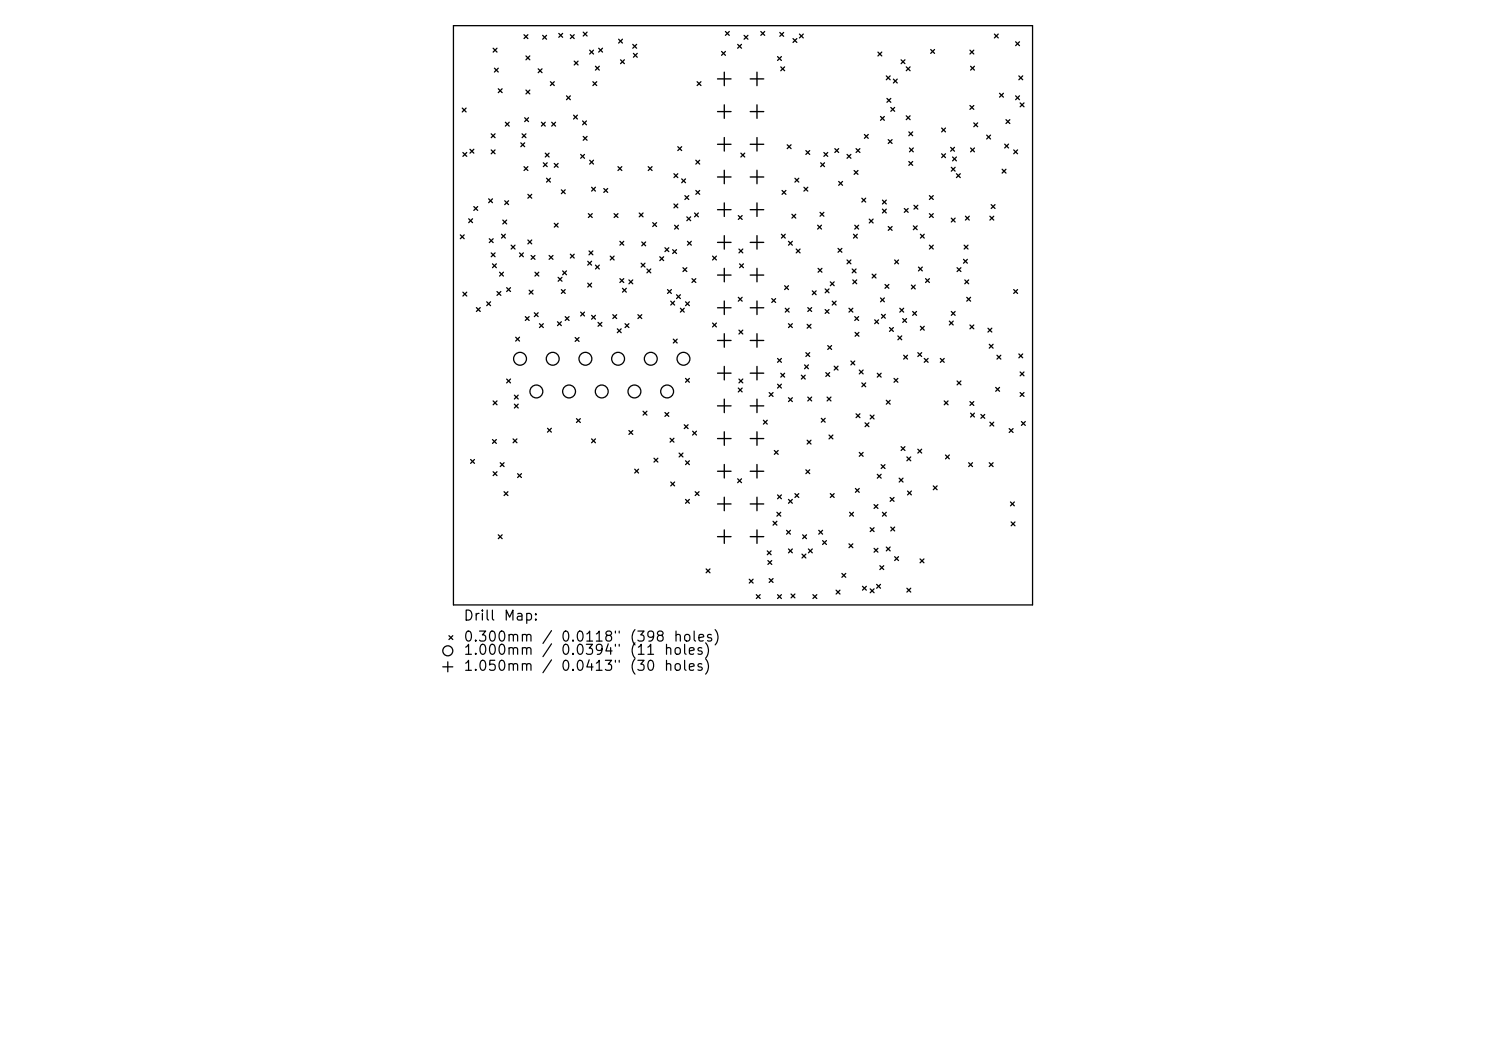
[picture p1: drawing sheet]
<svg xmlns="http://www.w3.org/2000/svg" width="297mm" height="210mm" viewBox="0 0 297 210" stroke-linecap="round" stroke-linejoin="round" font-family="sans-serif">
<defs><g id="words">
<g font-size="2">
<text x="92.5" y="124.5">Drill</text>
<text x="100.5" y="124.5">Map:</text>
<text x="92.5" y="128.7">0.300mm</text>
<text x="92.5" y="131.3">1.000mm</text>
<text x="108.1" y="128.7">/</text>
<text x="111.9" y="128.7">0.0118&quot;</text>
<text x="111.9" y="131.3">0.0394&quot;</text>
<text x="125.7" y="128.7">(398</text>
<text x="125.7" y="131.3">(11</text>
<text x="134.4" y="128.7">holes)</text>
<text x="92.5" y="134.5">1.050mm</text>
<text x="108.1" y="134.5">/</text>
<text x="111.9" y="134.5">0.0413&quot;</text>
<text x="125.7" y="134.5">(30</text>
<text x="132.5" y="134.5">holes)</text>
</g>
</g></defs>
<g fill="none" stroke="#000" stroke-width=".26">
<path d="M90.6 5.1h115.8v115.8h-115.8zM98.6 9.6l.7 .8M98.8 13.6l.8 .8M99.3 9.6l-.7 .8M99.6 13.6l-.8 .8M99.6 17.7l.8 .8M100.4 17.7l-.8 .8M104.7 6.9l.8 .8M105.1 11.2l.8 .8M105.1 18l.8 .8M105.5 6.9l-.8 .8M105.9 11.2l-.8 .8"/>
<path d="M105.9 18l-.8 .8M107.6 13.8l.7 .7M108.3 13.8l-.7 .7M108.5 7.1l.7 .7M109.2 7.1l-.7 .7M110 16.3l.8 .8M110.8 16.3l-.8 .8M111.7 6.7l.8 .7M112.5 6.7l-.8 .7M113.2 19.2l.8 .7M114 19.2l-.8 .7M114 6.9l.8 .8"/>
<path d="M114.8 6.9l-.8 .8M114.8 12.2l.7 .8M115.5 12.2l-.7 .8M116.6 6.4l.7 .8M117.3 6.4l-.7 .8M117.9 10l.7 .8M118.5 16.3l.8 .8M118.6 10l-.7 .8M119 13.2l.8 .8M119.3 16.3l-.8 .8M119.7 9.6l.7 .8M119.8 13.2l-.8 .8"/>
<path d="M120.4 9.6l-.7 .8M123.6 7.8l.8 .8M124 12l.8 .7M124.4 7.8l-.8 .8M124.8 12l-.8 .7M126.5 8.9l.7 .7M126.6 10.7l.8 .7M127.2 8.9l-.7 .7M127.4 10.7l-.8 .7M139.3 16.3l.8 .8M140.1 16.3l-.8 .8M144.2 10.3l.8 .8"/>
<path d="M145 10.3l-.8 .8M145 6.3l.8 .8M145.8 6.3l-.8 .8M147.4 8.9l.8 .7M148.2 8.9l-.8 .7M148.7 7.1l.8 .7M149.5 7.1l-.8 .7M152.1 6.3l.7 .8M152.8 6.3l-.7 .8M155.4 11.3l.8 .8M155.9 6.5l.7 .8M156 13.4l.8 .7"/>
<path d="M156.2 11.3l-.8 .8M156.6 6.5l-.7 .8M156.8 13.4l-.8 .7M158.5 7.7l.8 .8M159.3 7.7l-.8 .8M159.8 6.8l.8 .8M160.6 6.8l-.8 .8M175.5 10.4l.7 .8M176.2 10.4l-.7 .8M177.1 15.2l.8 .7M177.3 19.7l.7 .7M177.9 15.2l-.8 .7"/>
<path d="M178 19.7l-.7 .7M178.6 15.8l.7 .8M179.3 15.8l-.7 .8M180.1 12l.8 .7M180.9 12l-.8 .7M181.1 13.4l.8 .7M181.9 13.4l-.8 .7M186 9.9l.8 .8M186.8 9.9l-.8 .8M193.9 10l.7 .8M194 13.2l.8 .8M194.6 10l-.7 .8"/>
<path d="M194.8 13.2l-.8 .8M198.7 6.8l.8 .8M199.5 6.8l-.8 .8M199.8 18.6l.7 .8M200.5 18.6l-.7 .8M203 8.3l.8 .8M203 19.2l.8 .7M203.6 15.2l.8 .7M203.8 8.3l-.8 .8M203.8 19.2l-.8 .7M204.4 15.2l-.8 .7M92.4 21.6l.8 .8"/>
<path d="M92.5 30.5l.8 .7M93.2 21.6l-.8 .8M93.3 30.5l-.8 .7M93.9 29.8l.8 .8M94.7 29.8l-.8 .8M97.7 39.7l.7 .8M98.2 26.7l.7 .8M98.2 30l.7 .7M98.4 39.7l-.7 .8M98.9 26.7l-.7 .8M98.9 30l-.7 .7M101 24.4l.8 .8"/>
<path d="M101.8 24.4l-.8 .8M104.1 28.5l.8 .8M104.3 26.7l.8 .8M104.7 33.3l.8 .8M104.9 28.5l-.8 .8M104.9 23.5l.7 .8M105.1 26.7l-.8 .8M105.5 33.3l-.8 .8M105.5 38.8l.8 .8M105.6 23.5l-.7 .8M106.3 38.8l-.8 .8M108.2 24.4l.8 .8"/>
<path d="M108.6 32.5l.8 .8M109 24.4l-.8 .8M109 30.6l.8 .8M109.2 35.6l.8 .8M109.4 32.5l-.8 .8M109.8 30.6l-.8 .8M110 35.6l-.8 .8M110.3 24.4l.7 .8M110.8 32.7l.8 .7M111 24.4l-.7 .8M111.6 32.7l-.8 .7M112.2 37.9l.8 .8"/>
<path d="M113 37.9l-.8 .8M114.6 23l.8 .8M115.4 23l-.8 .8M116.1 30.9l.7 .7M116.4 24.2l.8 .7M116.6 27.3l.7 .7M116.8 30.9l-.7 .7M117.2 24.2l-.8 .7M117.3 27.3l-.7 .7M117.9 32l.7 .8M118.2 37.4l.8 .8M118.6 32l-.7 .8"/>
<path d="M119 37.4l-.8 .8M120.7 37.7l.8 .7M121.5 37.7l-.8 .7M123.5 33.3l.8 .8M124.3 33.3l-.8 .8M129.6 33.3l.7 .8M130.3 33.3l-.7 .8M134.7 34.7l.8 .8M135.5 34.7l-.8 .8M135.5 29.3l.7 .8M136.2 29.3l-.7 .8M136.2 35.7l.8 .8"/>
<path d="M136.9 39.1l.8 .8M137 35.7l-.8 .8M137.7 39.1l-.8 .8M139.1 32l.7 .8M139.1 38.1l.7 .7M139.8 32l-.7 .8M139.8 38.1l-.7 .7M148.1 30.6l.7 .8M148.8 30.6l-.7 .8M156.3 38.1l.8 .7M157.1 38.1l-.8 .7M157.3 28.9l.8 .8"/>
<path d="M158.1 28.9l-.8 .8M158.9 35.6l.8 .8M159.7 35.6l-.8 .8M160.7 37.4l.8 .8M161.1 30.1l.7 .8M161.5 37.4l-.8 .8M161.8 30.1l-.7 .8M164 32.5l.8 .8M164.7 30.5l.7 .7M164.8 32.5l-.8 .8M165.4 30.5l-.7 .7M166.9 29.7l.7 .8"/>
<path d="M167.6 29.7l-.7 .8M167.6 36.3l.8 .7M168.4 36.3l-.8 .7M169.3 30.9l.8 .7M170.1 30.9l-.8 .7M170.7 34.1l.8 .7M171.1 29.7l.8 .8M171.5 34.1l-.8 .7M171.9 29.7l-.8 .8M172.3 39.6l.7 .8M172.8 26.9l.7 .7M173 39.6l-.7 .8"/>
<path d="M173.5 26.9l-.7 .7M176 23.3l.8 .7M176.4 40l.7 .8M176.8 23.3l-.8 .7M177.1 40l-.7 .8M177.5 27.9l.8 .8M178 21.5l.8 .7M178.3 27.9l-.8 .8M178.8 21.5l-.8 .7M181.1 23.1l.8 .8M181.6 26.4l.8 .7M181.6 32.3l.8 .7"/>
<path d="M181.8 29.6l.7 .7M181.9 23.1l-.8 .8M182.4 26.4l-.8 .7M182.4 32.3l-.8 .7M182.5 29.6l-.7 .7M185.8 39.1l.7 .8M186.5 39.1l-.7 .8M188.2 25.6l.8 .8M188.2 30.7l.8 .8M189 25.6l-.8 .8M189 30.7l-.8 .8M190 29.4l.8 .8"/>
<path d="M190.1 33.4l.8 .8M190.4 31.4l.8 .7M190.8 29.4l-.8 .8M190.9 33.4l-.8 .8M191.2 31.4l-.8 .7M191.2 34.7l.7 .8M191.9 34.7l-.7 .8M193.9 21.1l.7 .8M194 29.6l.8 .7M194.6 21.1l-.7 .8M194.6 24.6l.8 .7M194.8 29.6l-.8 .7"/>
<path d="M195.4 24.6l-.8 .7M197.2 27l.8 .8M198 27l-.8 .8M200.3 33.8l.8 .8M200.8 28.8l.8 .8M201.1 33.8l-.8 .8M201.1 23.9l.7 .8M201.6 28.8l-.8 .8M201.8 23.9l-.7 .8M202.6 30l.8 .7M203.4 30l-.8 .7M203.9 20.6l.8 .7"/>
<path d="M204.7 20.6l-.8 .7M92 46.9l.8 .8M92.5 58.4l.8 .8M92.8 46.9l-.8 .8M93.3 58.4l-.8 .8M93.7 43.7l.7 .8M94.4 43.7l-.7 .8M94.7 41.3l.8 .7M95.5 41.3l-.8 .7M97.8 47.7l.8 .8M98.2 50.5l.7 .8M98.4 52.7l.8 .8"/>
<path d="M98.6 47.7l-.8 .8M98.9 50.5l-.7 .8M99.2 52.7l-.8 .8M99.3 58.2l.8 .8M99.8 54.4l.8 .8M100.1 58.2l-.8 .8M100.2 46.8l.8 .8M100.5 44l.8 .7M100.6 54.4l-.8 .8M100.9 40.1l.7 .8M101 46.8l-.8 .8M101.3 44l-.8 .7"/>
<path d="M101.3 57.5l.7 .7M101.6 40.1l-.7 .8M102 57.5l-.7 .7M102.2 49l.7 .8M102.9 49l-.7 .8M103.8 50.5l.8 .8M104.6 50.5l-.8 .8M105.5 48l.8 .7M105.8 58l.7 .8M106.1 51l.8 .8M106.3 48l-.8 .7M106.5 58l-.7 .8"/>
<path d="M106.9 51l-.8 .8M106.9 54.4l.8 .8M107.7 54.4l-.8 .8M109.8 51l.7 .8M110.5 51l-.7 .8M110.8 44.6l.8 .8M111.6 44.6l-.8 .8M111.6 55.4l.7 .8M112.2 57.9l.8 .7M112.3 55.4l-.7 .8M112.5 54.1l.7 .8M113 57.9l-.8 .7"/>
<path d="M113.2 54.1l-.7 .8M114 50.8l.8 .8M114.8 50.8l-.8 .8M117.5 52.2l.7 .8M117.5 56.6l.7 .7M117.6 42.7l.8 .8M117.7 50.1l.8 .8M118.2 52.2l-.7 .8M118.2 56.6l-.7 .7M118.4 42.7l-.8 .8M118.5 50.1l-.8 .8M119 53l.8 .7"/>
<path d="M119.8 53l-.8 .7M122 51.2l.7 .7M122.7 51.2l-.7 .7M122.7 42.7l.8 .8M123.5 42.7l-.8 .8M123.9 48.2l.8 .8M123.9 55.7l.8 .7M124.4 57.6l.8 .8M124.7 48.2l-.8 .8M124.7 55.7l-.8 .7M125.2 57.6l-.8 .8M125.7 55.9l.8 .8"/>
<path d="M126.5 55.9l-.8 .8M127.8 42.6l.7 .7M128.1 52.6l.8 .8M128.3 48.3l.7 .8M128.5 42.6l-.7 .7M128.9 52.6l-.8 .8M129 48.3l-.7 .8M129.3 53.7l.8 .8M130.1 53.7l-.8 .8M130.5 44.5l.7 .8M131.2 44.5l-.7 .8M131.9 51.3l.7 .8"/>
<path d="M132.6 51.3l-.7 .8M132.9 49.5l.8 .8M133.4 57.9l.8 .7M133.7 49.5l-.8 .8M134.2 57.9l-.8 .7M134.4 49.9l.8 .8M134.7 40.8l.8 .7M134.8 45l.8 .8M135.2 49.9l-.8 .8M135.2 58.9l.8 .8M135.5 40.8l-.8 .7M135.6 45l-.8 .8"/>
<path d="M136 58.9l-.8 .8M136.5 53.5l.8 .8M137.3 43.3l.7 .8M137.3 53.5l-.8 .8M137.4 48.2l.8 .8M138 43.3l-.7 .8M138.2 48.2l-.8 .8M138.3 55.7l.8 .7M138.8 42.6l.8 .7M139.1 55.7l-.8 .7M139.6 42.6l-.8 .7M142.4 51.2l.8 .7"/>
<path d="M143.2 51.2l-.8 .7M147.6 43.1l.7 .7M147.6 59.4l.7 .8M147.7 49.8l.8 .7M147.8 52.7l.8 .8M148.3 59.4l-.7 .8M148.3 43.1l-.7 .7M148.5 49.8l-.8 .7M148.6 52.7l-.8 .8M154.2 59.7l.8 .7M155 59.7l-.8 .7M156.2 46.8l.7 .8"/>
<path d="M156.8 57.1l.8 .8M156.9 46.8l-.7 .8M157.6 57.1l-.8 .8M157.6 48.2l.8 .8M158.3 42.8l.7 .8M158.4 48.2l-.8 .8M159 42.8l-.7 .8M159.1 49.8l.8 .7M159.9 49.8l-.8 .7M162.4 58.1l.7 .8M163.1 58.1l-.7 .8M163.4 45l.8 .8"/>
<path d="M163.5 53.6l.8 .8M163.9 42.4l.8 .8M164.2 45l-.8 .8M164.3 53.6l-.8 .8M164.7 42.4l-.8 .8M164.9 57.7l.8 .8M165.7 57.7l-.8 .8M166 56.3l.7 .8M166.7 56.3l-.7 .8M167.5 49.6l.8 .8M168.3 49.6l-.8 .8M169.3 51.9l.8 .8"/>
<path d="M170.1 51.9l-.8 .8M170.3 53.7l.8 .8M170.5 55.9l.7 .8M170.6 46.8l.8 .8M170.8 45l.8 .8M171.1 53.7l-.8 .8M171.2 55.9l-.7 .8M171.4 46.8l-.8 .8M171.6 45l-.8 .8M173.7 43.8l.8 .8M174.3 54.8l.8 .7M174.5 43.8l-.8 .8"/>
<path d="M175.1 54.8l-.8 .7M176 59.5l.8 .8M176.4 41.8l.7 .8M176.8 59.5l-.8 .8M176.9 56.8l.8 .8M177.1 41.8l-.7 .8M177.5 45.3l.8 .7M177.7 56.8l-.8 .8M178.3 45.3l-.8 .7M178.8 51.9l.8 .8M179.6 51.9l-.8 .8M180.7 41.7l.8 .7"/>
<path d="M181.5 41.7l-.8 .7M182.2 57l.7 .7M182.5 45.1l.8 .8M182.7 41l.7 .8M182.9 57l-.7 .7M183.3 45.1l-.8 .8M183.4 41l-.7 .8M183.6 53.4l.7 .7M184 46.8l.7 .8M184.3 53.4l-.7 .7M184.7 46.8l-.7 .8M185 55.7l.8 .7"/>
<path d="M185.8 55.7l-.8 .7M185.8 42.7l.7 .8M185.8 49l.7 .8M186.5 42.7l-.7 .8M186.5 49l-.7 .8M190.1 43.6l.8 .8M190.9 43.6l-.8 .8M191.3 53.5l.8 .8M192.1 53.5l-.8 .8M192.6 51.8l.7 .8M192.7 49l.8 .8M192.8 55.9l.8 .8"/>
<path d="M193 43.2l.7 .8M193.2 59.4l.8 .8M193.3 51.8l-.7 .8M193.5 49l-.8 .8M193.6 55.9l-.8 .8M193.7 43.2l-.7 .8M194 59.4l-.8 .8M197.8 43.2l.8 .8M198.1 40.9l.8 .8M198.6 43.2l-.8 .8M198.9 40.9l-.8 .8M202.6 57.9l.8 .7"/>
<path d="M203.4 57.9l-.8 .7M95.2 61.5l.8 .7M96 61.5l-.8 .7M97.3 60.3l.7 .8M98 60.3l-.7 .8M101.3 75.7l.7 .8M102 75.7l-.7 .8M102.8 79l.8 .7M103.1 67.4l.7 .8M103.6 79l-.8 .7M103.8 67.4l-.7 .8M105 63.3l.8 .7"/>
<path d="M105.8 63.3l-.8 .7M106.8 62.5l.8 .8M107.6 62.5l-.8 .8M107.8 64.7l.8 .8M108.6 64.7l-.8 .8M111.4 64.3l.8 .8M112.2 64.3l-.8 .8M113 63.3l.7 .7M113.7 63.3l-.7 .7M115 67.4l.7 .8M115.7 67.4l-.7 .8M116.1 62.4l.7 .7"/>
<path d="M116.8 62.4l-.7 .7M118.2 63l.8 .8M119 63l-.8 .8M119.5 64.4l.8 .8M120.3 64.4l-.8 .8M122.5 62.9l.8 .8M123.3 62.9l-.8 .8M123.4 65.7l.8 .8M124.2 65.7l-.8 .8M124.9 64.7l.8 .8M125.7 64.7l-.8 .8M127.5 62.9l.8 .8"/>
<path d="M128.3 62.9l-.8 .8M134.1 60.2l.7 .8M134.6 67.8l.7 .7M134.8 60.2l-.7 .8M135.3 67.8l-.7 .7M136 61.6l.8 .8M136.8 61.6l-.8 .8M137 60.3l.8 .8M137 75.6l.8 .8M137.8 60.3l-.8 .8M137.8 75.6l-.8 .8M142.4 64.6l.8 .7"/>
<path d="M143.2 64.6l-.8 .7M147.6 77.5l.7 .8M147.7 66l.8 .7M147.7 75.7l.8 .8M148.3 77.5l-.7 .8M148.5 66l-.8 .7M148.5 75.7l-.8 .8M153.7 78.4l.8 .8M154.5 78.4l-.8 .8M155.4 71.6l.8 .8M155.4 76.8l.8 .7M156 74.6l.8 .8"/>
<path d="M156.2 76.8l-.8 .7M156.2 71.6l-.8 .8M156.8 74.6l-.8 .8M156.9 61.6l.8 .8M157.6 64.7l.8 .8M157.6 79.5l.8 .7M157.7 61.6l-.8 .8M158.4 64.7l-.8 .8M158.4 79.5l-.8 .7M160.2 75l.7 .7M160.8 72.9l.8 .8M160.9 75l-.7 .7"/>
<path d="M161.1 70.5l.7 .7M161.3 64.8l.8 .8M161.5 61.5l.7 .7M161.5 79.3l.7 .8M161.6 72.9l-.8 .8M161.8 70.5l-.7 .7M162.1 64.8l-.8 .8M162.2 61.5l-.7 .7M162.2 79.3l-.7 .8M164.9 61.9l.8 .7M165.1 74.5l.7 .7M165.3 79.3l.8 .8"/>
<path d="M165.4 69.1l.8 .7M165.7 61.9l-.8 .7M165.8 74.5l-.7 .7M166.1 79.3l-.8 .8M166.2 69.1l-.8 .7M166.3 60.2l.8 .8M166.7 73.2l.8 .7M167.1 60.2l-.8 .8M167.5 73.2l-.8 .7M169.7 61.6l.8 .8M170.1 72.1l.7 .8M170.5 61.6l-.8 .8"/>
<path d="M170.8 72.1l-.7 .8M170.8 63.3l.8 .7M170.9 66.4l.8 .8M171.6 63.3l-.8 .7M171.7 66.4l-.8 .8M171.7 73.9l.8 .8M172.3 76.5l.7 .8M172.5 73.9l-.8 .8M173 76.5l-.7 .8M174.8 63.9l.8 .8M175.3 74.6l.8 .8M175.6 63.9l-.8 .8"/>
<path d="M176.1 74.6l-.8 .8M176.2 62.8l.7 .8M176.9 62.8l-.7 .8M177.1 80l.8 .8M177.8 65.5l.8 .7M177.9 80l-.8 .8M178.6 65.5l-.8 .7M178.7 75.6l.8 .8M179.5 75.6l-.8 .8M179.5 67.1l.7 .8M179.8 61.6l.8 .8M180.2 67.1l-.7 .8"/>
<path d="M180.4 63.7l.8 .7M180.6 61.6l-.8 .8M180.6 71l.8 .8M181.2 63.7l-.8 .7M181.4 71l-.8 .8M182.4 62.2l.8 .8M183.2 62.2l-.8 .8M183.4 70.5l.8 .7M184 65.2l.7 .8M184.2 70.5l-.8 .7M184.7 65.2l-.7 .8M184.7 71.6l.8 .8"/>
<path d="M185.5 71.6l-.8 .8M187.9 71.6l.8 .8M188.7 71.6l-.8 .8M189.7 64.2l.8 .7M190.1 62.2l.8 .8M190.5 64.2l-.8 .7M190.9 62.2l-.8 .8M191.3 76.1l.8 .8M192.1 76.1l-.8 .8M193.9 64.9l.7 .8M194.6 64.9l-.7 .8M197.5 65.6l.7 .8"/>
<path d="M197.7 68.8l.8 .8M198.2 65.6l-.7 .8M198.5 68.8l-.8 .8M199 77.4l.8 .8M199.3 71l.7 .8M199.8 77.4l-.8 .8M200 71l-.7 .8M203.6 70.7l.8 .8M203.9 74.3l.8 .8M203.9 78.4l.8 .8M204.4 70.7l-.8 .8M204.7 74.3l-.8 .8"/>
<path d="M204.7 78.4l-.8 .8M94.1 91.8l.7 .8M94.8 91.8l-.7 .8M98.4 87.8l.8 .8M98.6 80.1l.7 .8M98.6 94.3l.7 .7M99.2 87.8l-.8 .8M99.3 80.1l-.7 .8M99.3 94.3l-.7 .7M100 92.5l.7 .7M100.7 92.5l-.7 .7M100.7 98.2l.8 .8"/>
<path d="M101.5 98.2l-.8 .8M102.5 87.7l.8 .8M102.8 80.8l.8 .7M103.3 87.7l-.8 .8M103.4 94.6l.8 .8M103.6 80.8l-.8 .7M104.2 94.6l-.8 .8M109.4 85.6l.8 .8M110.2 85.6l-.8 .8M115.2 83.6l.8 .8M116 83.6l-.8 .8M118.2 87.7l.8 .8"/>
<path d="M119 87.7l-.8 .8M125.7 86l.8 .8M126.5 86l-.8 .8M126.9 93.7l.7 .8M127.6 93.7l-.7 .8M128.5 82.2l.8 .7M129.3 82.2l-.8 .7M130.7 91.6l.8 .7M131.5 91.6l-.8 .7M132.9 82.4l.8 .8M133.7 82.4l-.8 .8M133.9 87.6l.8 .7"/>
<path d="M134.1 96.3l.7 .8M134.7 87.6l-.8 .7M134.8 96.3l-.7 .8M135.7 90.5l.8 .8M136.5 90.5l-.8 .8M136.8 84.9l.7 .7M137 92.1l.8 .7M137 99.8l.8 .8M137.5 84.9l-.7 .7M137.8 92.1l-.8 .7M137.8 99.8l-.8 .8M138.4 86.2l.8 .7"/>
<path d="M138.9 98.2l.8 .8M139.2 86.2l-.8 .7M139.7 98.2l-.8 .8M147.4 95.7l.8 .7M148.2 95.7l-.8 .7M152.6 84l.7 .7M153.3 84l-.7 .7M154.8 90l.7 .8M155.4 98.9l.8 .8M155.5 90l-.7 .8M156.2 98.9l-.8 .8M157.6 99.8l.8 .8"/>
<path d="M158.4 99.8l-.8 .8M158.9 98.6l.8 .8M159.7 98.6l-.8 .8M161.1 93.9l.7 .7M161.3 88l.8 .7M161.8 93.9l-.7 .7M162.1 88l-.8 .7M164.2 83.6l.7 .8M164.9 83.6l-.7 .8M165.7 86.9l.8 .8M166 98.6l.7 .8M166.5 86.9l-.8 .8"/>
<path d="M166.7 98.6l-.7 .8M171 97.6l.7 .8M171.1 82.7l.8 .8M171.7 97.6l-.7 .8M171.7 90.4l.8 .8M171.9 82.7l-.8 .8M172.5 90.4l-.8 .8M172.9 84.5l.8 .8M173.7 84.5l-.8 .8M173.9 82.9l.8 .8M174.7 82.9l-.8 .8M175.3 94.8l.8 .7"/>
<path d="M176.1 94.8l-.8 .7M176.1 92.8l.8 .8M176.9 92.8l-.8 .8M177.9 99.4l.8 .8M178.7 99.4l-.8 .8M179.7 95.5l.8 .8M180.1 89.2l.8 .8M180.5 95.5l-.8 .8M180.9 89.2l-.8 .8M181.3 91.3l.7 .8M181.4 98.1l.8 .8M182 91.3l-.7 .8"/>
<path d="M182.2 98.1l-.8 .8M183.4 89.8l.8 .7M184.2 89.8l-.8 .7M186.5 97.1l.8 .8M187.3 97.1l-.8 .8M188.7 80.1l.8 .8M189 90.9l.7 .8M189.5 80.1l-.8 .8M189.7 90.9l-.7 .8M193.6 92.5l.8 .7M193.9 80.2l.7 .8M194 82.6l.8 .7"/>
<path d="M194.4 92.5l-.8 .7M194.6 80.2l-.7 .8M194.8 82.6l-.8 .7M196 82.8l.8 .8M196.8 82.8l-.8 .8M197.7 92.5l.8 .7M197.8 84.4l.8 .7M198.5 92.5l-.8 .7M198.6 84.4l-.8 .7M201.7 85.6l.8 .8M202.5 85.6l-.8 .8M204.1 84.2l.8 .8"/>
<path d="M204.9 84.2l-.8 .8M99.6 106.9l.8 .7M100.4 106.9l-.8 .7M141.1 113.7l.8 .8M141.9 113.7l-.8 .8M149.7 115.7l.8 .8M150.5 115.7l-.8 .8M151.2 118.8l.7 .8M151.9 118.8l-.7 .8M153.3 110.1l.8 .8M153.5 112l.7 .8M153.7 115.6l.8 .8"/>
<path d="M154.1 110.1l-.8 .8M154.2 112l-.7 .8M154.5 115.6l-.8 .8M154.5 104.2l.8 .7M155.3 104.2l-.8 .7M155.3 102.4l.7 .7M155.4 118.8l.8 .8M156 102.4l-.7 .7M156.2 118.8l-.8 .8M157.2 106l.8 .7M157.6 109.7l.8 .8M158 106l-.8 .7"/>
<path d="M158.1 118.7l.8 .8M158.4 109.7l-.8 .8M158.9 118.7l-.8 .8M160.3 110.7l.8 .8M160.4 106.9l.8 .7M161.1 110.7l-.8 .8M161.2 106.9l-.8 .7M161.6 109.7l.8 .8M162.4 109.7l-.8 .8M162.5 118.8l.8 .8M163.3 118.8l-.8 .8M163.6 106l.8 .7"/>
<path d="M164.4 106l-.8 .7M164.4 108l.8 .8M165.2 108l-.8 .8M167.1 117.9l.8 .8M167.9 117.9l-.8 .8M168.3 114.6l.7 .8M169 114.6l-.7 .8M169.7 108.7l.8 .7M169.8 102.4l.8 .7M170.5 108.7l-.8 .7M170.6 102.4l-.8 .7M172.4 117.2l.8 .7"/>
<path d="M173.2 117.2l-.8 .7M173.9 105.4l.8 .8M173.9 117.7l.8 .7M174.7 105.4l-.8 .8M174.7 117.7l-.8 .7M174.7 100.8l.8 .8M174.7 109.6l.8 .7M175.2 116.8l.8 .7M175.5 100.8l-.8 .8M175.5 109.6l-.8 .7M175.9 113l.7 .8M176 116.8l-.8 .7"/>
<path d="M176.4 102.4l.7 .7M176.6 113l-.7 .8M177.1 102.4l-.7 .7M177.1 109.3l.8 .8M177.9 109.3l-.8 .8M178 105.3l.8 .8M178.8 105.3l-.8 .8M178.8 111.2l.8 .8M179.6 111.2l-.8 .8M181.3 117.5l.7 .8M182 117.5l-.7 .8M183.9 111.7l.8 .8"/>
<path d="M184.7 111.7l-.8 .8M202 100.3l.7 .8M202.1 104.3l.8 .8M202.7 100.3l-.7 .8M202.9 104.3l-.8 .8M88.5 133.2h2M89.5 132.2v2M89.7 127l.8 .8M90.5 127l-.8 .8"/>
<circle cx="103.9" cy="71.7" r="1.29"/>
<circle cx="107.2" cy="78.2" r="1.29"/>
<circle cx="110.5" cy="71.7" r="1.29"/>
<circle cx="113.7" cy="78.2" r="1.29"/>
<circle cx="117" cy="71.7" r="1.29"/>
<circle cx="120.3" cy="78.2" r="1.29"/>
<circle cx="123.5" cy="71.7" r="1.29"/>
<circle cx="126.8" cy="78.2" r="1.29"/>
<circle cx="130.1" cy="71.7" r="1.29"/>
<circle cx="133.3" cy="78.2" r="1.29"/>
<circle cx="136.6" cy="71.7" r="1.29"/>
<circle cx="89.5" cy="130" r="1"/>
</g>
<g fill="none" stroke="#000" stroke-width=".27">
<path d="M143.4 15.8h2.7M144.8 14.4v2.7M149.9 15.8h2.7M151.3 14.4v2.7M143.4 22.3h2.7M143.4 28.8h2.7M143.4 35.4h2.7M144.8 20.9v2.7M144.8 27.5v2.7M144.8 34v2.7M149.9 22.3h2.7M149.9 28.8h2.7"/>
<path d="M149.9 35.4h2.7M151.3 20.9v2.7M151.3 27.5v2.7M151.3 34v2.7M143.4 41.9h2.7M143.4 48.4h2.7M143.4 55h2.7M144.8 40.5v2.7M144.8 47.1v2.7M144.8 53.6v2.7M149.9 41.9h2.7M149.9 48.4h2.7"/>
<path d="M149.9 55h2.7M151.3 40.5v2.7M151.3 47.1v2.7M151.3 53.6v2.7M143.4 61.5h2.7M143.4 68h2.7M143.4 74.6h2.7M144.8 60.1v2.7M144.8 66.7v2.7M144.8 73.2v2.7M144.8 79.7v2.7M149.9 61.5h2.7"/>
<path d="M149.9 68h2.7M149.9 74.6h2.7M151.3 60.1v2.7M151.3 66.7v2.7M151.3 73.2v2.7M151.3 79.7v2.7M143.4 81.1h2.7M143.4 87.6h2.7M143.4 94.2h2.7M144.8 86.3v2.7M144.8 92.8v2.7M144.8 99.3v2.7"/>
<path d="M149.9 81.1h2.7M149.9 87.6h2.7M149.9 94.2h2.7M151.3 86.3v2.7M151.3 92.8v2.7M151.3 99.3v2.7M143.4 100.7h2.7M143.4 107.2h2.7M144.8 105.9v2.7M149.9 100.7h2.7M149.9 107.2h2.7M151.3 105.9v2.7"/>
</g>
<use href="#words"/>
</svg>
